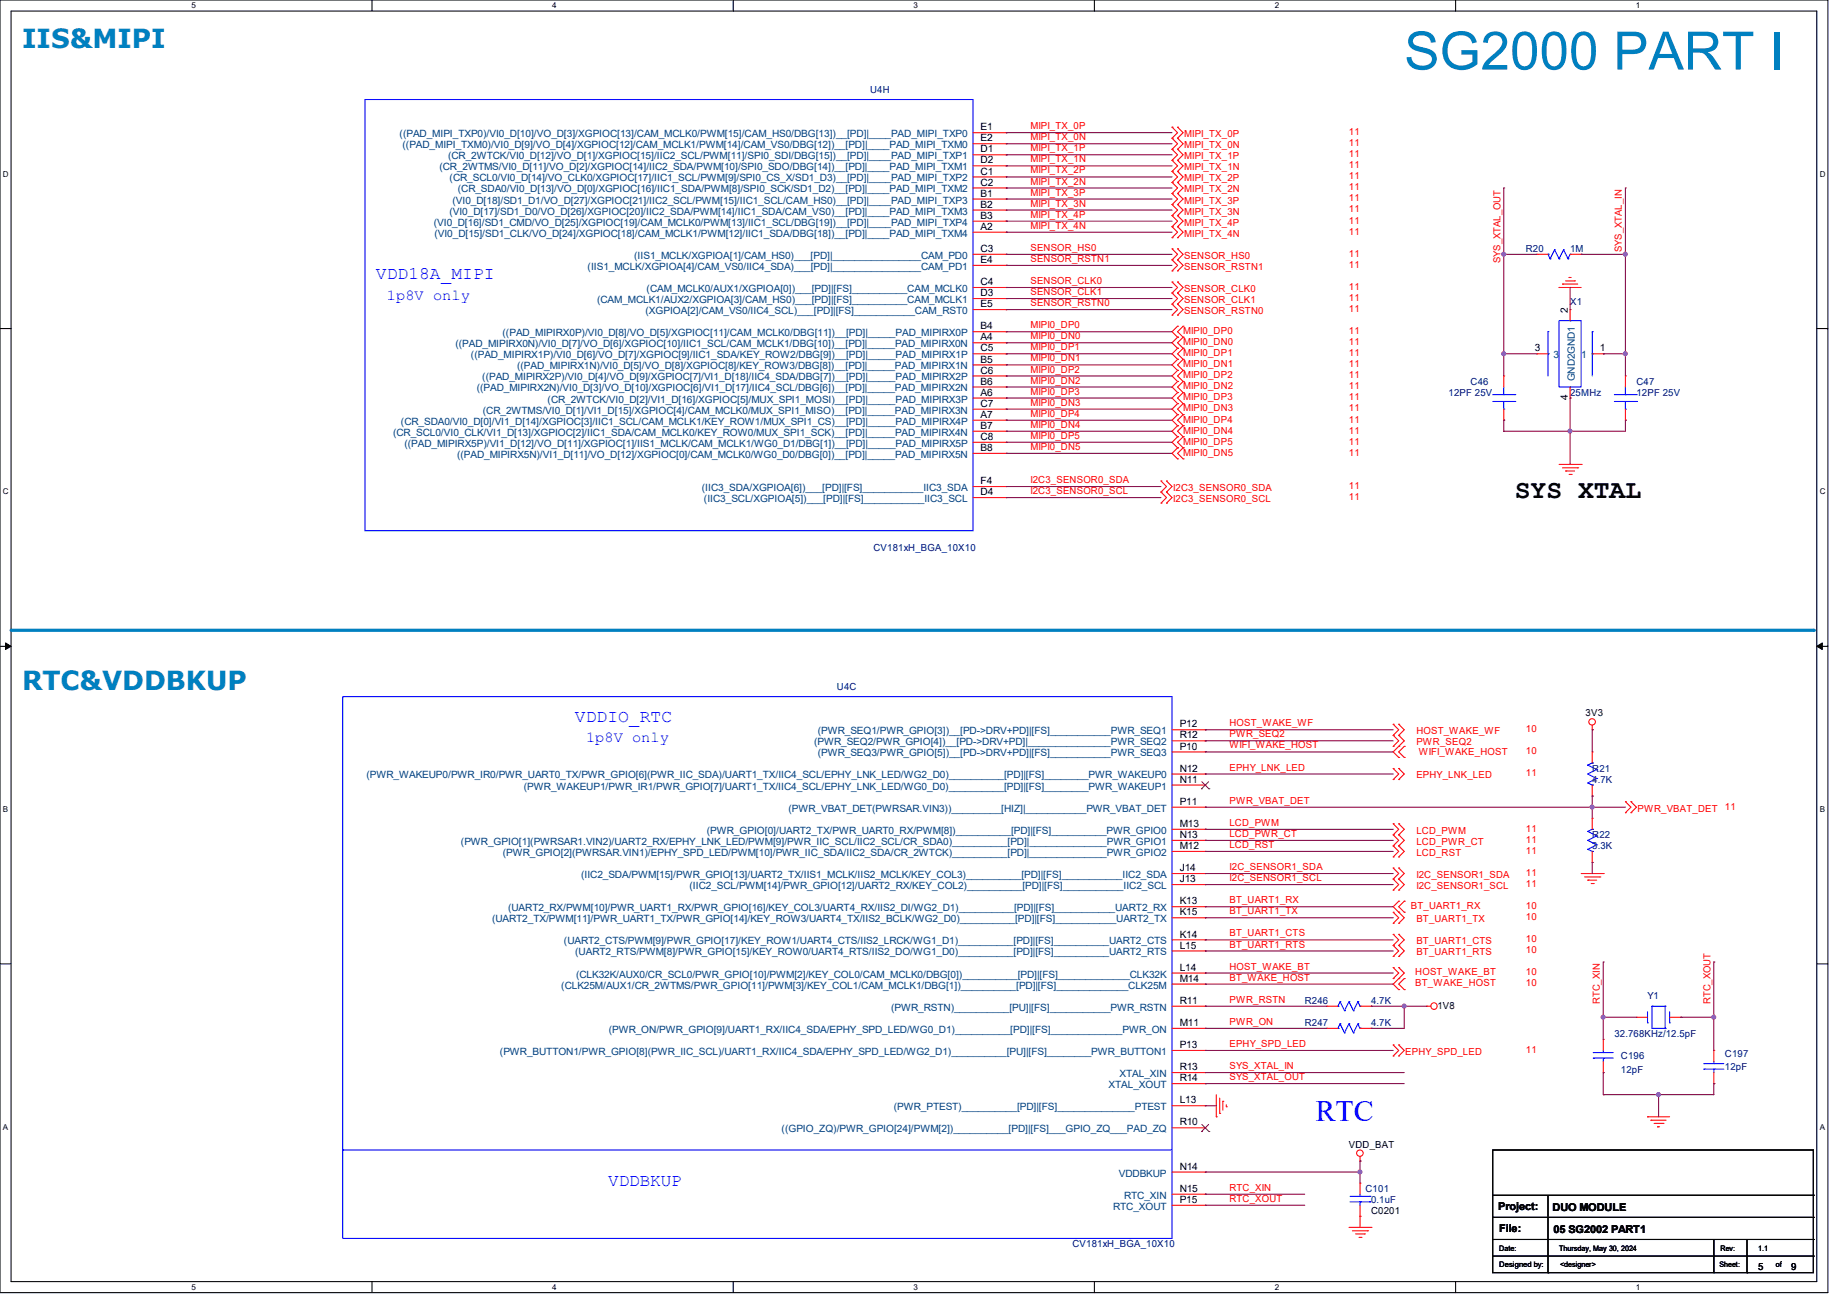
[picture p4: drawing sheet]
<svg xmlns="http://www.w3.org/2000/svg" width="297mm" height="210mm" viewBox="0 0 297 210" stroke-linecap="round" stroke-linejoin="round" font-family="sans-serif">
<defs><g id="words">
<text font-size="8.5" fill="#0080c0" x="225.8" y="11.2">SG2000 PART I</text>
<text font-size="4.8" fill="#00f" x="211.6" y="180.3">RTC</text>
<g font-size="4.2" fill="#0080c0">
<text x="3.6" y="7.8">IIS&amp;MIPI</text>
<text x="3.6" y="110.9">RTC&amp;VDDBKUP</text>
</g>
<text font-size="4.2" x="243.6" y="80">SYS XTAL</text>
<g font-size="2.8" fill="#00f">
<text x="60.5" y="44.9">VDD18A_MIPI</text>
<text x="92.5" y="116">VDDIO_RTC</text>
<text x="97.8" y="190.7">VDDBKUP</text>
</g>
<g font-size="2.5" fill="#00f">
<text x="62.2" y="48.2">1p8V only</text>
<text x="94.2" y="119.3">1p8V only</text>
</g>
<g font-size="1.7">
<text x="240.9" y="194.5">Project:</text>
<text x="249.6" y="194.7">DUO MODULE</text>
<text x="241.1" y="198.1">File:</text>
<text x="249.8" y="198.2">05 SG2002 PART1</text>
</g>
<g font-size="1.6" fill="#000080">
<text x="139.9" y="14.9">U4H</text>
<text x="245.4" y="40.6">R20</text>
<text x="252.5" y="40.6">1M</text>
<text x="252.5" y="49.1">X1</text>
<text x="232.9" y="63.7">12PF 25V</text>
<text x="236.5" y="61.9">C46</text>
<text x="252.5" y="63.7">25MHz</text>
<text x="263.1" y="61.9">C47</text>
<text x="263.1" y="63.7">12PF 25V</text>
<text x="140.5" y="88.6">CV181xH_BGA_10X10</text>
<text x="134.6" y="111">U4C</text>
<text x="256" y="124.1">R21</text>
<text x="256" y="125.9">4.7K</text>
<text x="256" y="134.8">R22</text>
<text x="256" y="136.6">3.3K</text>
<text x="209.8" y="161.5">R246</text>
<text x="220.5" y="161.5">4.7K</text>
<text x="264.9" y="160.6">Y1</text>
<text x="209.8" y="165">R247</text>
<text x="220.5" y="165">4.7K</text>
<text x="259.6" y="166.8">32.768KHz/12.5pF</text>
<text x="260.6" y="170.3">C196</text>
<text x="260.6" y="172.5">12pF</text>
<text x="277.4" y="170">C197</text>
<text x="277.4" y="172.1">12pF</text>
<text x="219.6" y="191.7">C101</text>
<text x="220.5" y="193.5">0.1uF</text>
<text x="172.5" y="200.6">CV181xH_BGA_10X10</text>
</g>
<g font-size="1.6" fill="#004080">
<text x="64.3" y="22.1">((PAD_MIPI_TXP0)/VI0_D[10]/VO_D[3]/XGPIOC[13]/CAM_MCLK0/PWM[15]/CAM_HS0/DBG[13])__[PD]|____PAD_MIPI_TXP0</text>
<text x="64.7" y="23.8">((PAD_MIPI_TXM0)/VI0_D[9]/VO_D[4]/XGPIOC[12]/CAM_MCLK1/PWM[14]/CAM_VS0/DBG[12])__[PD]|____PAD_MIPI_TXM0</text>
<text x="70.7" y="27.4">(CR_2WTMS/VI0_D[11]/VO_D[2]/XGPIOC[14]/IIC2_SDA/PWM[10]/SPI0_SDO/DBG[14])__[PD]|____PAD_MIPI_TXM1</text>
<text x="72.1" y="25.6">(CR_2WTCK/VI0_D[12]/VO_D[1]/XGPIOC[15]/IIC2_SCL/PWM[11]/SPI0_SDI/DBG[15])__[PD]|____PAD_MIPI_TXP1</text>
<text x="72.3" y="29.2">(CR_SCL0/VI0_D[14]/VO_CLK0/XGPIOC[17]/IIC1_SCL/PWM[9]/SPI0_CS_X/SD1_D3)__[PD]|____PAD_MIPI_TXP2</text>
<text x="72.3" y="34.5">(VI0_D[17]/SD1_D0/VO_D[26]/XGPIOC[20]/IIC2_SDA/PWM[14]/IIC1_SDA/CAM_VS0)__[PD]|____PAD_MIPI_TXM3</text>
<text x="72.8" y="32.7">(VI0_D[18]/SD1_D1/VO_D[27]/XGPIOC[21]/IIC2_SCL/PWM[15]/IIC1_SCL/CAM_HS0)__[PD]|____PAD_MIPI_TXP3</text>
<text x="73.6" y="30.9">(CR_SDA0/VI0_D[13]/VO_D[0]/XGPIOC[16]/IIC1_SDA/PWM[8]/SPI0_SCK/SD1_D2)__[PD]|____PAD_MIPI_TXM2</text>
<text x="69.8" y="36.3">(VI0_D[16]/SD1_CMD/VO_D[25]/XGPIOC[19]/CAM_MCLK0/PWM[13]/IIC1_SCL/DBG[19])__[PD]|____PAD_MIPI_TXP4</text>
<text x="69.8" y="38.1">(VI0_D[15]/SD1_CLK/VO_D[24]/XGPIOC[18]/CAM_MCLK1/PWM[12]/IIC1_SDA/DBG[18])__[PD]|____PAD_MIPI_TXM4</text>
<text x="102" y="41.6">(IIS1_MCLK/XGPIOA[1]/CAM_HS0)___[PD]|________________CAM_PD0</text>
<text x="94.5" y="43.4">(IIS1_MCLK/XGPIOA[4]/CAM_VS0/IIC4_SDA)___[PD]|________________CAM_PD1</text>
<text x="104" y="46.9">(CAM_MCLK0/AUX1/XGPIOA[0])___[PD]|[FS]__________CAM_MCLK0</text>
<text x="96" y="48.7">(CAM_MCLK1/AUX2/XGPIOA[3]/CAM_HS0)___[PD]|[FS]__________CAM_MCLK1</text>
<text x="103.8" y="50.5">(XGPIOA[2]/CAM_VS0/IIC4_SCL)___[PD]|[FS]___________CAM_RST0</text>
<text x="73.2" y="55.8">((PAD_MIPIRX0N)/VI0_D[7]/VO_D[6]/XGPIOC[10]/IIC1_SCL/CAM_MCLK1/DBG[10])__[PD]|_____PAD_MIPIRX0N</text>
<text x="75.7" y="57.6">((PAD_MIPIRX1P)/VI0_D[6]/VO_D[7]/XGPIOC[9]/IIC1_SDA/KEY_ROW2/DBG[9])__[PD]|_____PAD_MIPIRX1P</text>
<text x="80.8" y="54.1">((PAD_MIPIRX0P)/VI0_D[8]/VO_D[5]/XGPIOC[11]/CAM_MCLK0/DBG[11])__[PD]|_____PAD_MIPIRX0P</text>
<text x="83.1" y="59.4">((PAD_MIPIRX1N)/VI0_D[5]/VO_D[8]/XGPIOC[8]/KEY_ROW3/DBG[8])__[PD]|_____PAD_MIPIRX1N</text>
<text x="249.8" y="57.6">3</text>
<text x="254.3" y="57.6">1</text>
<text x="76.7" y="62.9">((PAD_MIPIRX2N)/VI0_D[3]/VO_D[10]/XGPIOC[6]/VI1_D[17]/IIC4_SCL/DBG[6])__[PD]|_____PAD_MIPIRX2N</text>
<text x="77.6" y="61.2">((PAD_MIPIRX2P)/VI0_D[4]/VO_D[9]/XGPIOC[7]/VI1_D[18]/IIC4_SDA/DBG[7])__[PD]|_____PAD_MIPIRX2P</text>
<text x="88.1" y="64.7">(CR_2WTCK/VI0_D[2]/VI1_D[16]/XGPIOC[5]/MUX_SPI1_MOSI)__[PD]|_____PAD_MIPIRX3P</text>
<text x="253.2" y="61.3" transform="rotate(-90 253.2 61.3)">GND2GND1</text>
<text x="63.2" y="70.1">(CR_SCL0/VI0_CLK/VI1_D[13]/XGPIOC[2]/IIC1_SDA/CAM_MCLK0/KEY_ROW0/MUX_SPI1_SCK)__[PD]|_____PAD_MIPIRX4N</text>
<text x="64.5" y="68.3">(CR_SDA0/VI0_D[0]/VI1_D[14]/XGPIOC[3]/IIC1_SCL/CAM_MCLK1/KEY_ROW1/MUX_SPI1_CS)__[PD]|_____PAD_MIPIRX4P</text>
<text x="65" y="71.8">((PAD_MIPIRX5P)/VI1_D[12]/VO_D[11]/XGPIOC[1]/IIS1_MCLK/CAM_MCLK1/WG0_D1/DBG[1])__[PD]|_____PAD_MIPIRX5P</text>
<text x="77.6" y="66.5">(CR_2WTMS/VI0_D[1]/VI1_D[15]/XGPIOC[4]/CAM_MCLK0/MUX_SPI1_MISO)__[PD]|_____PAD_MIPIRX3N</text>
<text x="73.5" y="73.6">((PAD_MIPIRX5N)/VI1_D[11]/VO_D[12]/XGPIOC[0]/CAM_MCLK0/WG0_D0/DBG[0])__[PD]|_____PAD_MIPIRX5N</text>
<text x="112.9" y="79">(IIC3_SDA/XGPIOA[6])___[PD]|[FS]___________IIC3_SDA</text>
<text x="113.2" y="80.7">(IIC3_SCL/XGPIOA[5])___[PD]|[FS]___________IIC3_SCL</text>
<text x="130.9" y="119.8">(PWR_SEQ2/PWR_GPIO[4])__[PD-&gt;DRV+PD]|_______________PWR_SEQ2</text>
<text x="131.5" y="118.1">(PWR_SEQ1/PWR_GPIO[3])__[PD-&gt;DRV+PD]|[FS]___________PWR_SEQ1</text>
<text x="58.9" y="125.2">(PWR_WAKEUP0/PWR_IR0/PWR_UART0_TX/PWR_GPIO[6](PWR_IIC_SDA)/UART1_TX/IIC4_SCL/EPHY_LNK_LED/WG2_D0)__________[PD]|[FS]________PWR_WAKEUP0</text>
<text x="131.5" y="121.6">(PWR_SEQ3/PWR_GPIO[5])__[PD-&gt;DRV+PD]|[FS]___________PWR_SEQ3</text>
<text x="84.2" y="127">(PWR_WAKEUP1/PWR_IR1/PWR_GPIO[7]/UART1_TX/IIC4_SCL/EPHY_LNK_LED/WG0_D0)__________[PD]|[FS]________PWR_WAKEUP1</text>
<text x="126.8" y="130.5">(PWR_VBAT_DET(PWRSAR.VIN3))_________[HIZ]|___________PWR_VBAT_DET</text>
<text x="74.1" y="135.8">(PWR_GPIO[1](PWRSAR1.VIN2)/UART2_RX/EPHY_LNK_LED/PWM[9]/PWR_IIC_SCL/IIC2_SCL/CR_SDA0)__________[PD]|______________PWR_GPIO1</text>
<text x="80.9" y="137.6">(PWR_GPIO[2](PWRSAR.VIN1)/EPHY_SPD_LED/PWM[10]/PWR_IIC_SDA/IIC2_SDA/CR_2WTCK)__________[PD]|______________PWR_GPIO2</text>
<text x="113.7" y="134.1">(PWR_GPIO[0]/UART2_TX/PWR_UART0_RX/PWM[8])__________[PD]|[FS]__________PWR_GPIO0</text>
<text x="93.4" y="141.2">(IIC2_SDA/PWM[15]/PWR_GPIO[13]/UART2_TX/IIS1_MCLK/IIS2_MCLK/KEY_COL3)__________[PD]|[FS]___________IIC2_SDA</text>
<text x="110.9" y="143">(IIC2_SCL/PWM[14]/PWR_GPIO[12]/UART2_RX/KEY_COL2)__________[PD]|[FS]___________IIC2_SCL</text>
<text x="79.1" y="148.3">(UART2_TX/PWM[11]/PWR_UART1_TX/PWR_GPIO[14]/KEY_ROW3/UART4_TX/IIS2_BCLK/WG2_D0)__________[PD]|[FS]___________UART2_TX</text>
<text x="81.7" y="146.5">(UART2_RX/PWM[10]/PWR_UART1_RX/PWR_GPIO[16]/KEY_COL3/UART4_RX/IIS2_DI/WG2_D1)__________[PD]|[FS]___________UART2_RX</text>
<text x="90.7" y="151.8">(UART2_CTS/PWM[9]/PWR_GPIO[17]/KEY_ROW1/UART4_CTS/IIS2_LRCK/WG1_D1)__________[PD]|[FS]__________UART2_CTS</text>
<text x="92.5" y="153.6">(UART2_RTS/PWM[8]/PWR_GPIO[15]/KEY_ROW0/UART4_RTS/IIS2_DO/WG1_D0)__________[PD]|[FS]__________UART2_RTS</text>
<text x="90.3" y="159">(CLK25M/AUX1/CR_2WTMS/PWR_GPIO[11]/PWM[3]/KEY_COL1/CAM_MCLK1/DBG[1])__________[PD]|[FS]_____________CLK25M</text>
<text x="92.6" y="157.2">(CLK32K/AUX0/CR_SCL0/PWR_GPIO[10]/PWM[2]/KEY_COL0/CAM_MCLK0/DBG[0])__________[PD]|[FS]_____________CLK32K</text>
<text x="97.9" y="166.1">(PWR_ON/PWR_GPIO[9]/UART1_RX/IIC4_SDA/EPHY_SPD_LED/WG0_D1)__________[PD]|[FS]_____________PWR_ON</text>
<text x="143.3" y="162.5">(PWR_RSTN)__________[PU]|[FS]___________PWR_RSTN</text>
<text x="80.4" y="169.6">(PWR_BUTTON1/PWR_GPIO[8](PWR_IIC_SCL)/UART1_RX/IIC4_SDA/EPHY_SPD_LED/WG2_D1)__________[PU]|[FS]________PWR_BUTTON1</text>
<text x="180" y="173.2">XTAL_XIN</text>
<text x="143.7" y="178.5">(PWR_PTEST)__________[PD]|[FS]______________PTEST</text>
<text x="178.3" y="175">XTAL_XOUT</text>
<text x="125.7" y="182.1">((GPIO_ZQ)/PWR_GPIO[24]/PWM[2])__________[PD]|[FS]___GPIO_ZQ___PAD_ZQ</text>
<text x="179.9" y="189.2">VDDBKUP</text>
<text x="179" y="194.5">RTC_XOUT</text>
<text x="180.8" y="192.7">RTC_XIN</text>
</g>
<g font-size="1.6">
<text x="157.7" y="21">E1</text>
<text x="157.7" y="22.7">E2</text>
<text x="157.7" y="24.5">D1</text>
<text x="157.7" y="26.3">D2</text>
<text x="157.7" y="28.1">C1</text>
<text x="157.7" y="29.8">C2</text>
<text x="157.7" y="31.6">B1</text>
<text x="157.7" y="33.4">B2</text>
<text x="157.7" y="35.2">B3</text>
<text x="157.7" y="37">A2</text>
<text x="157.7" y="40.5">C3</text>
<text x="157.7" y="42.3">E4</text>
<text x="157.7" y="45.8">C4</text>
<text x="157.7" y="47.6">D3</text>
<text x="157.7" y="49.4">E5</text>
<text x="157.7" y="53">B4</text>
<text x="252.1" y="50.3" transform="rotate(-90 252.1 50.3)">2</text>
<text x="157.7" y="54.7">A4</text>
<text x="157.7" y="56.5">C5</text>
<text x="157.7" y="58.3">B5</text>
<text x="246.8" y="56.5">3</text>
<text x="257.3" y="56.5">1</text>
<text x="157.7" y="60.1">C6</text>
<text x="157.7" y="61.8">B6</text>
<text x="157.7" y="63.6">A6</text>
<text x="157.7" y="65.4">C7</text>
<text x="252.1" y="64.3" transform="rotate(-90 252.1 64.3)">4</text>
<text x="157.7" y="67.2">A7</text>
<text x="157.7" y="69">B7</text>
<text x="157.7" y="70.7">C8</text>
<text x="157.7" y="72.5">B8</text>
<text x="157.7" y="77.9">F4</text>
<text x="157.7" y="79.6">D4</text>
<text x="189.7" y="117">P12</text>
<text x="189.7" y="118.7">R12</text>
<text x="255" y="115.1">3V3</text>
<text x="189.7" y="120.5">P10</text>
<text x="189.7" y="124.1">N12</text>
<text x="189.7" y="125.9">N11</text>
<text x="189.7" y="129.4">P11</text>
<text x="189.7" y="133">M13</text>
<text x="189.7" y="134.7">N13</text>
<text x="189.7" y="136.5">M12</text>
<text x="189.7" y="140.1">J14</text>
<text x="189.7" y="141.9">J13</text>
<text x="189.7" y="145.4">K13</text>
<text x="189.7" y="147.2">K15</text>
<text x="189.7" y="150.7">K14</text>
<text x="189.7" y="152.5">L15</text>
<text x="189.7" y="156.1">L14</text>
<text x="189.7" y="157.9">M14</text>
<text x="189.7" y="161.4">R11</text>
<text x="189.7" y="165">M11</text>
<text x="231.1" y="162.2">1V8</text>
<text x="189.7" y="168.5">P13</text>
<text x="189.7" y="172.1">R13</text>
<text x="189.7" y="173.9">R14</text>
<text x="189.7" y="177.4">L13</text>
<text x="189.7" y="181">R10</text>
<text x="216.9" y="184.6">VDD_BAT</text>
<text x="189.7" y="188.1">N14</text>
<text x="189.7" y="191.6">N15</text>
<text x="189.7" y="193.4">P15</text>
<text x="220.5" y="195.2">C0201</text>
<text x="282.7" y="204.1">5</text>
<text x="288" y="204.1">9</text>
</g>
<g font-size="1.6" fill="#f00">
<text x="165.7" y="22.6">MIPI_TX_0N</text>
<text x="165.7" y="20.8">MIPI_TX_0P</text>
<text x="190.4" y="22.1">MIPI_TX_0P</text>
<text x="190.4" y="23.8">MIPI_TX_0N</text>
<text x="216.9" y="21.7">11</text>
<text x="216.9" y="23.5">11</text>
<text x="165.7" y="24.3">MIPI_TX_1P</text>
<text x="165.7" y="26.1">MIPI_TX_1N</text>
<text x="165.7" y="27.9">MIPI_TX_2P</text>
<text x="165.7" y="29.7">MIPI_TX_2N</text>
<text x="190.4" y="25.6">MIPI_TX_1P</text>
<text x="190.4" y="27.4">MIPI_TX_1N</text>
<text x="190.4" y="29.2">MIPI_TX_2P</text>
<text x="216.9" y="25.3">11</text>
<text x="216.9" y="27.1">11</text>
<text x="216.9" y="28.8">11</text>
<text x="165.7" y="31.5">MIPI_TX_3P</text>
<text x="165.7" y="35">MIPI_TX_4P</text>
<text x="165.7" y="33.2">MIPI_TX_3N</text>
<text x="190.4" y="30.9">MIPI_TX_2N</text>
<text x="190.4" y="32.7">MIPI_TX_3P</text>
<text x="190.4" y="34.5">MIPI_TX_3N</text>
<text x="216.9" y="30.6">11</text>
<text x="216.9" y="32.4">11</text>
<text x="216.9" y="34.2">11</text>
<text x="216.9" y="35.9">11</text>
<text x="165.7" y="36.8">MIPI_TX_4N</text>
<text x="165.7" y="40.3">SENSOR_HS0</text>
<text x="190.4" y="36.3">MIPI_TX_4P</text>
<text x="190.4" y="38.1">MIPI_TX_4N</text>
<text x="190.4" y="41.6">SENSOR_HS0</text>
<text x="216.9" y="37.7">11</text>
<text x="216.9" y="41.3">11</text>
<text x="260.8" y="40.6" transform="rotate(-90 260.8 40.6)">SYS_XTAL_IN</text>
<text x="165.7" y="45.7">SENSOR_CLK0</text>
<text x="165.7" y="47.5">SENSOR_CLK1</text>
<text x="165.7" y="42.1">SENSOR_RSTN1</text>
<text x="190.4" y="46.9">SENSOR_CLK0</text>
<text x="190.4" y="43.4">SENSOR_RSTN1</text>
<text x="216.9" y="46.6">11</text>
<text x="216.9" y="43.1">11</text>
<text x="241.3" y="42.3" transform="rotate(-90 241.3 42.3)">SYS_XTAL_OUT</text>
<text x="165.7" y="52.8">MIPI0_DP0</text>
<text x="165.7" y="49.2">SENSOR_RSTN0</text>
<text x="190.2" y="53.7">MIPI0_DP0</text>
<text x="190.4" y="50.5">SENSOR_RSTN0</text>
<text x="190.4" y="48.7">SENSOR_CLK1</text>
<text x="216.9" y="53.7">11</text>
<text x="216.9" y="50.2">11</text>
<text x="216.9" y="48.4">11</text>
<text x="165.7" y="59.9">MIPI0_DP2</text>
<text x="165.7" y="58.1">MIPI0_DN1</text>
<text x="165.7" y="54.6">MIPI0_DN0</text>
<text x="165.7" y="56.3">MIPI0_DP1</text>
<text x="190.2" y="59.1">MIPI0_DN1</text>
<text x="190.2" y="57.3">MIPI0_DP1</text>
<text x="190.2" y="55.5">MIPI0_DN0</text>
<text x="216.9" y="59.1">11</text>
<text x="216.9" y="57.3">11</text>
<text x="216.9" y="55.5">11</text>
<text x="165.7" y="61.7">MIPI0_DN2</text>
<text x="165.7" y="65.2">MIPI0_DN3</text>
<text x="165.7" y="63.5">MIPI0_DP3</text>
<text x="190.2" y="64.4">MIPI0_DP3</text>
<text x="190.2" y="62.6">MIPI0_DN2</text>
<text x="190.2" y="60.8">MIPI0_DP2</text>
<text x="216.9" y="64.4">11</text>
<text x="216.9" y="62.6">11</text>
<text x="216.9" y="60.8">11</text>
<text x="165.7" y="68.8">MIPI0_DN4</text>
<text x="165.7" y="67">MIPI0_DP4</text>
<text x="165.7" y="70.6">MIPI0_DP5</text>
<text x="190.2" y="66.2">MIPI0_DN3</text>
<text x="190.2" y="69.7">MIPI0_DN4</text>
<text x="190.2" y="67.9">MIPI0_DP4</text>
<text x="190.2" y="71.5">MIPI0_DP5</text>
<text x="216.9" y="66.2">11</text>
<text x="216.9" y="69.7">11</text>
<text x="216.9" y="67.9">11</text>
<text x="216.9" y="71.5">11</text>
<text x="165.7" y="77.7">I2C3_SENSOR0_SDA</text>
<text x="165.7" y="72.3">MIPI0_DN5</text>
<text x="190.2" y="73.3">MIPI0_DN5</text>
<text x="216.9" y="73.3">11</text>
<text x="165.7" y="79.5">I2C3_SENSOR0_SCL</text>
<text x="188.6" y="79">I2C3_SENSOR0_SDA</text>
<text x="188.6" y="80.7">I2C3_SENSOR0_SCL</text>
<text x="216.9" y="78.6">11</text>
<text x="216.9" y="80.4">11</text>
<text x="197.7" y="116.8">HOST_WAKE_WF</text>
<text x="197.7" y="118.6">PWR_SEQ2</text>
<text x="227.8" y="118.1">HOST_WAKE_WF</text>
<text x="227.8" y="119.8">PWR_SEQ2</text>
<text x="245.4" y="117.7">10</text>
<text x="197.7" y="120.4">WIFI_WAKE_HOST</text>
<text x="197.7" y="123.9">EPHY_LNK_LED</text>
<text x="227.8" y="125.2">EPHY_LNK_LED</text>
<text x="228.1" y="121.5">WIFI_WAKE_HOST</text>
<text x="245.4" y="121.3">10</text>
<text x="245.4" y="124.8">11</text>
<text x="197.7" y="129.2">PWR_VBAT_DET</text>
<text x="263.3" y="130.5">PWR_VBAT_DET</text>
<text x="277.4" y="130.2">11</text>
<text x="197.7" y="134.6">LCD_PWR_CT</text>
<text x="197.7" y="136.4">LCD_RST</text>
<text x="197.7" y="132.8">LCD_PWM</text>
<text x="227.8" y="134.1">LCD_PWM</text>
<text x="227.8" y="135.8">LCD_PWR_CT</text>
<text x="227.8" y="137.6">LCD_RST</text>
<text x="245.4" y="133.7">11</text>
<text x="245.4" y="135.5">11</text>
<text x="245.4" y="137.3">11</text>
<text x="197.7" y="141.7">I2C_SENSOR1_SCL</text>
<text x="197.7" y="139.9">I2C_SENSOR1_SDA</text>
<text x="227.8" y="143">I2C_SENSOR1_SCL</text>
<text x="227.8" y="141.2">I2C_SENSOR1_SDA</text>
<text x="245.4" y="142.6">11</text>
<text x="245.4" y="140.8">11</text>
<text x="197.7" y="147">BT_UART1_TX</text>
<text x="197.7" y="145.2">BT_UART1_RX</text>
<text x="226.9" y="146.2">BT_UART1_RX</text>
<text x="227.8" y="148.3">BT_UART1_TX</text>
<text x="245.4" y="146.2">10</text>
<text x="245.4" y="148">10</text>
<text x="197.7" y="155.9">HOST_WAKE_BT</text>
<text x="197.7" y="150.6">BT_UART1_CTS</text>
<text x="197.7" y="152.4">BT_UART1_RTS</text>
<text x="227.8" y="151.8">BT_UART1_CTS</text>
<text x="227.8" y="153.6">BT_UART1_RTS</text>
<text x="245.4" y="151.5">10</text>
<text x="245.4" y="153.3">10</text>
<text x="197.7" y="157.7">BT_WAKE_HOST</text>
<text x="197.7" y="161.2">PWR_RSTN</text>
<text x="227.6" y="158.6">BT_WAKE_HOST</text>
<text x="227.6" y="156.8">HOST_WAKE_BT</text>
<text x="245.4" y="158.6">10</text>
<text x="245.4" y="156.8">10</text>
<text x="257.3" y="161.5" transform="rotate(-90 257.3 161.5)">RTC_XIN</text>
<text x="275" y="161.5" transform="rotate(-90 275 161.5)">RTC_XOUT</text>
<text x="197.7" y="164.8">PWR_ON</text>
<text x="197.7" y="171.9">SYS_XTAL_IN</text>
<text x="197.7" y="168.4">EPHY_SPD_LED</text>
<text x="197.7" y="173.7">SYS_XTAL_OUT</text>
<text x="226" y="169.6">EPHY_SPD_LED</text>
<text x="245.4" y="169.3">11</text>
<text x="197.7" y="191.5">RTC_XIN</text>
<text x="197.7" y="193.3">RTC_XOUT</text>
</g>
<g font-size="1.3">
<text x="30.8" y="1.3">5</text>
<text x="88.8" y="1.3">4</text>
<text x="146.9" y="1.3">3</text>
<text x="205" y="1.3">2</text>
<text x="263.1" y="1.3">1</text>
<text x=".5" y="28.4">D</text>
<text x="292.6" y="28.4">D</text>
<text x=".5" y="79.5">C</text>
<text x="292.6" y="79.5">C</text>
<text x=".5" y="130.6">B</text>
<text x="292.6" y="130.6">B</text>
<text x=".5" y="181.7">A</text>
<text x="292.6" y="181.7">A</text>
<text x="30.8" y="207.4">5</text>
<text x="88.8" y="207.4">4</text>
<text x="146.9" y="207.4">3</text>
<text x="205" y="207.4">2</text>
<text x="263.1" y="207.4">1</text>
</g>
<g font-size="1.2">
<text x="241.1" y="201.2">Date:</text>
<text x="241.1" y="203.7">Designed by:</text>
<text x="250.7" y="201.2">Thursday, May 30, 2024</text>
<text x="250.9" y="203.7">&lt;designer&gt;</text>
<text x="276.5" y="203.7">Sheet:</text>
<text x="276.6" y="201.2">Rev:</text>
<text x="282.7" y="201.2">1.1</text>
<text x="285.5" y="203.7">of</text>
</g>
</g></defs>
<g fill="none" stroke="#000" stroke-width=".17">
<path d="M0 0h293.9v207.9h-293.9zM1.8 1.8h290.3v204.3h-290.3zM59.8 0v1.8M117.9 0v1.8M176 0v1.8M234.1 0v1.8M0 52.8h1.8M292.1 52.8h1.8M0 103.9h1.8M292.1 103.9h1.8M0 155h1.8M292.1 155h1.8"/>
<path d="M59.8 206.1v1.8M117.9 206.1v1.8M176 206.1v1.8M234.1 206.1v1.8"/>
</g>
<path d="M.9 103.4l.9 .5-.9 .5zM292.1 103.9l.9-.5v1z" fill="#000"/>
<path d="M.9 103.4l.9 .5-.9 .5zM292.1 103.9l.9-.5v1z" fill="none" stroke="#000" stroke-width=".16"/>
<path d="M1.8 101.3h289.8" fill="none" stroke="#0080c0" stroke-width=".51"/>
<circle cx="291.6" cy="101.3" r=".25" fill="#0080c0"/>
<g fill="none" stroke="#f00" stroke-width=".17">
<path d="M156.5 21.3h5.3M156.5 23.1h5.3M156.5 24.9h5.3M156.5 26.7h5.3M156.5 28.4h5.3M156.5 30.2h5.3M156.5 32h5.3M156.5 33.8h5.3M156.5 35.6h5.3M156.5 37.3h5.3M161.8 21.3h.1M161.8 23.1h.1"/>
<path d="M161.8 24.9h.1M161.8 26.7h.1M161.8 28.4h.1M161.8 30.2h.1M161.8 32h.1M161.8 33.8h.1M161.8 35.6h.1M161.8 37.3h.1M188.5 20.4h.1M188.5 22.2h.1M188.5 24h.1M188.5 25.8h.1"/>
<path d="M188.5 27.6h.1M188.5 29.3h.1M188.5 31.1h.1M188.5 32.9h.1M188.5 34.7h.1M188.5 36.4h.1M188.5 38.2h.1M188.5 20.4l.9 .9-.9 .9M188.5 22.2l.9 .9-.9 .9M188.5 24l.9 .9-.9 .9M188.5 25.8l.9 .9-.9 .9M188.5 27.6l.9 .8-.9 .9"/>
<path d="M188.5 29.3l.9 .9-.9 .9M188.5 31.1l.9 .9-.9 .9M188.5 32.9l.9 .9-.9 .9M188.5 34.7l.9 .9-.9 .8M188.5 36.4l.9 .9-.9 .9M189.4 20.4h.1M189.4 22.2h.1M189.4 24h.1M189.4 25.8h.1M189.4 27.6h.1M189.4 29.3h.1M189.4 31.1h.1"/>
<path d="M189.4 32.9h.1M189.4 34.7h.1M189.4 36.4h.1M189.4 38.2h.1M189.4 20.4l.8 .9-.8 .9M189.4 22.2l.8 .9-.8 .9M189.4 24l.8 .9-.8 .9M189.4 25.8l.8 .9-.8 .9M189.4 27.6l.8 .8-.8 .9M189.4 29.3l.8 .9-.8 .9M189.4 31.1l.8 .9-.8 .9M189.4 32.9l.8 .9-.8 .9"/>
<path d="M189.4 34.7l.8 .9-.8 .8M189.4 36.4l.8 .9-.8 .9M156.5 46.2h5.3M156.5 40.9h5.3M156.5 42.7h5.3M156.5 48h5.3M156.5 49.8h5.3M156.5 53.3h5.3M156.5 55.1h5.3M156.5 56.9h5.3M156.5 58.7h5.3M161.8 40.9h.1"/>
<path d="M161.8 42.7h.1M161.8 46.2h.1M161.8 48h.1M161.8 49.8h.1M161.8 53.3h.1M161.8 55.1h.1M161.8 56.9h.1M161.8 58.7h.1M188.5 48.9h.1M188.5 50.7h.1M188.5 47.1h.1M188.5 45.3h.1"/>
<path d="M188.5 41.8h.1M188.5 43.6h.1M188.5 40h.1M188.5 48.9l.9 .9-.9 .9M188.5 47.1l.9 .9-.9 .9M188.5 45.3l.9 .9-.9 .9M188.5 41.8l.9 .9-.9 .9M188.5 40l.9 .9-.9 .9M189.4 57.8h.1M189.4 59.6h.1M189.4 56h.1M189.4 54.2h.1"/>
<path d="M189.4 52.5h.1M189.4 48.9h.1M189.4 50.7h.1M189.4 47.1h.1M189.4 45.3h.1M189.4 41.8h.1M189.4 43.6h.1M189.4 40h.1M189.4 57.8l-.9 .9 .9 .9M189.4 56l-.9 .9 .9 .9M189.4 54.2l-.9 .9 .9 .9M189.4 52.5l-.9 .8 .9 .9"/>
<path d="M189.4 59.6l-.9 .9 .9 .8M189.4 48.9l.8 .9-.8 .9M189.4 47.1l.8 .9-.8 .9M189.4 45.3l.8 .9-.8 .9M189.4 41.8l.8 .9-.8 .9M189.4 40l.8 .9-.8 .9M190.2 59.6h.1M190.2 57.8h.1M190.2 56h.1M190.2 54.2h.1M190.2 52.5h.1M190.2 57.8l-.8 .9 .8 .9"/>
<path d="M190.2 56l-.8 .9 .8 .9M190.2 54.2l-.8 .9 .8 .9M190.2 52.5l-.8 .8 .8 .9M190.2 59.6l-.8 .9 .8 .8M247.1 40.9h.1M247.1 56.9h.1M247.1 40.9h1.8M247.1 56.9h1.8M250.7 46.2h.1M250.7 46.2h3.6M251.2 45.7h.1M251.2 45.7h2.5"/>
<path d="M251.8 45.2h1.4M252.3 44.6h.1M252.3 44.6h.3M252.5 49.8h.1M252.5 40.9h1.8M252.5 49.8v1.8M253.2 45.2h.1M254.3 40.9h.1M256 56.9h1.8M257.8 56.9h.1M156.5 60.5h5.3M156.5 62.2h5.3"/>
<path d="M156.5 64h5.3M156.5 65.8h5.3M156.5 67.6h5.3M156.5 69.3h5.3M156.5 71.1h5.3M156.5 72.9h5.3M156.5 78.2h5.3M161.8 60.5h.1M161.8 62.2h.1M161.8 64h.1M161.8 65.8h.1M161.8 67.6h.1"/>
<path d="M161.8 69.3h.1M161.8 71.1h.1M161.8 72.9h.1M161.8 78.2h.1M186.7 77.3h.1M186.7 79.1h.1M186.7 77.3l.9 .9-.9 .9M186.7 79.1l.9 .9-.9 .9M187.6 77.3h.1M187.6 79.1h.1M187.6 77.3l.9 .9-.9 .9M187.6 79.1l.9 .9-.9 .9"/>
<path d="M189.4 64.9h.1M189.4 66.7h.1M189.4 63.1h.1M189.4 61.3h.1M189.4 68.5h.1M189.4 70.2h.1M189.4 72h.1M189.4 73.8h.1M189.4 64.9l-.9 .9 .9 .9M189.4 63.1l-.9 .9 .9 .9M189.4 61.3l-.9 .9 .9 .9M189.4 68.5l-.9 .8 .9 .9"/>
<path d="M189.4 66.7l-.9 .9 .9 .9M189.4 72l-.9 .9 .9 .9M189.4 70.2l-.9 .9 .9 .9M190.2 66.7h.1M190.2 64.9h.1M190.2 63.1h.1M190.2 61.3h.1M190.2 70.2h.1M190.2 68.5h.1M190.2 73.8h.1M190.2 72h.1M190.2 64.9l-.8 .9 .8 .9"/>
<path d="M190.2 63.1l-.8 .9 .8 .9M190.2 61.3l-.8 .9 .8 .9M190.2 68.5l-.8 .8 .8 .9M190.2 66.7l-.8 .9 .8 .9M190.2 72l-.8 .9 .8 .9M190.2 70.2l-.8 .9 .8 .9M241.8 60.5h.1M241.8 67.6h.1M241.8 60.5v1.7M241.8 65.8v1.8M250.7 74.7h3.6M251.2 75.2h2.5"/>
<path d="M251.8 75.7h.1M251.8 75.7h1.4M252.3 76.3h.3M252.5 64h.1M252.5 62.2v1.8M252.6 76.3h.1M253.7 75.2h.1M254.3 74.7h.1M261.4 60.5h.1M261.4 67.6h.1M261.4 60.5v1.7M261.4 65.8v1.8"/>
<path d="M156.5 80h5.3M161.8 80h.1M186.7 80.9h.1M187.6 80.9h.1M188.5 117.3h5.3M188.5 119.1h5.3M193.8 117.3h.1M193.8 119.1h.1M224 116.5h.1M224 118.2h.1M224 116.5l.9 .8-.9 .9M224 118.2l.9 .9-.9 .9"/>
<path d="M224.9 116.5h.1M224.9 118.2h.1M224.9 116.5l.9 .8-.9 .9M224.9 118.2l.9 .9-1.8 1.8 .9 .9M256 117.3h.1M256 116.6v.7M188.5 120.9h5.3M188.5 124.5h5.3M188.5 126.2h5.3M188.5 129.8h5.3M188.5 133.3h5.3M188.5 135.1h5.3"/>
<path d="M188.5 136.9h5.3M193.8 120.9h.1M193.8 124.5h.1M193.8 126.2h.1M193.8 129.8h.1M193.8 133.3h.1M193.8 135.1h.1M193.8 136.9h.1M224 132.5h.1M224 134.2h.1M224 136h.1M224 137.8h.1"/>
<path d="M224 120h.1M224 123.6h.1M224 125.3h.1M224 139.6h.1M224 132.5l.9 .8-.9 .9M224 134.2l.9 .9-.9 .9M224 136l.9 .9-.9 .9M224 123.6l.9 .9-.9 .8M224 139.6l.9 .9-.9 .9M224.9 121.8h.1M224.9 120h.1M224.9 132.5h.1"/>
<path d="M224.9 134.2h.1M224.9 136h.1M224.9 137.8h.1M224.9 123.6h.1M224.9 125.3h.1M224.9 139.6h.1M224.9 132.5l.9 .8-.9 .9M224.9 134.2l.9 .9-.9 .9M224.9 136l.9 .9-.9 .9M224.9 123.6l.9 .9-.9 .8M224.9 139.6l.9 .9-.9 .9M225.8 120h.1"/>
<path d="M225.8 121.8h.1M225.8 120l-.9 .9 .9 .9M256 128h.1M256 120.9h.1M256 138.7h.1M256 131.6h.1M256 120.9v1.8M256 126.2v1.8M256 131.6v1.7M256 136.9v1.8M261.4 128.9h.1M261.4 130.7h.1"/>
<path d="M261.4 128.9l.9 .9-.9 .9M262.3 128.9h.1M262.3 130.7h.1M262.3 128.9l.8 .9-.8 .9M188.5 140.5h5.3M188.5 142.2h5.3M188.5 145.8h5.3M188.5 147.6h5.3M188.5 151.1h5.3M188.5 152.9h5.3M188.5 156.5h5.3M188.5 158.2h5.3"/>
<path d="M193.8 140.5h.1M193.8 142.2h.1M193.8 145.8h.1M193.8 147.6h.1M193.8 151.1h.1M193.8 152.9h.1M193.8 156.5h.1M193.8 158.2h.1M224 157.4h.1M224 155.6h.1M224 146.7h.1M224 148.5h.1"/>
<path d="M224 150.2h.1M224 152h.1M224 153.8h.1M224 141.4h.1M224 143.1h.1M224 155.6l.9 .9-.9 .9M224 146.7l.9 .9-.9 .9M224 150.2l.9 .9-.9 .9M224 152l.9 .9-.9 .9M224 141.4l.9 .8-.9 .9M224.9 157.4h.1M224.9 159.1h.1"/>
<path d="M224.9 155.6h.1M224.9 146.7h.1M224.9 144.9h.1M224.9 148.5h.1M224.9 150.2h.1M224.9 152h.1M224.9 153.8h.1M224.9 141.4h.1M224.9 143.1h.1M224.9 155.6l.9 .9-1.8 1.7 .9 .9M224.9 144.9l-.9 .9 1.8 1.8-.9 .9M224.9 150.2l.9 .9-.9 .9"/>
<path d="M224.9 152l.9 .9-.9 .9M224.9 141.4l.9 .8-.9 .9M225.8 159.1h.1M225.8 157.4h.1M225.8 144.9h.1M225.8 146.7h.1M225.8 157.4l-.9 .8 .9 .9M225.8 144.9l-.9 .9 .9 .9M254.3 140.5h3.5M254.8 141h2.5M255.3 141.5h.1M255.3 141.5h1.5"/>
<path d="M255.9 142.1h.3M256.2 142.1h.1M257.3 141h.1M257.8 140.5h.1M188.5 161.8h5.3M188.5 165.4h5.3M188.5 168.9h5.3M188.5 172.5h5.3M188.5 174.2h5.3M188.5 177.8h5.3M193.8 161.8h.1M193.8 165.4h.1"/>
<path d="M193.8 168.9h.1M193.8 172.5h.1M193.8 174.2h.1M193.8 177.8h.1M195.6 179.6h.1M195.6 176v3.6M196.1 179h.1M196.1 176.6v2.4M196.6 177.1h.1M196.6 177.1v1.4M197.2 178h.1M197.2 177.6v.4"/>
<path d="M213.4 161.8h.1M213.4 165.4h.1M213.4 161.8h1.7M213.4 165.4h1.7M218.7 161.8h1.8M218.7 165.4h1.8M220.5 161.8h.1M220.5 165.4h.1M224 168h.1M224 169.8h.1M224 168l.9 .9-.9 .9M224.9 168h.1"/>
<path d="M224.9 169.8h.1M224.9 168l.9 .9-.9 .9M229.4 161.8h.1M229.4 161.8h.7M257.8 167.1h.1M257.8 172.5h.1M257.8 167.1v1.8M257.8 170.7v1.8M263.1 163.6h.1M263.1 163.6h1.8M264.9 179.6h.1M264.9 179.6h3.6"/>
<path d="M268.5 163.6h1.8M270.3 163.6h.1M275.6 168.9h.1M275.6 174.2h.1M275.6 168.9v1.8M275.6 172.5v1.7M188.5 181.4h5.3M188.5 188.5h5.3M188.5 192h5.3M188.5 193.8h5.3M193.8 181.4h.1M193.8 188.5h.1"/>
<path d="M193.8 192h.1M193.8 193.8h.1M216.9 197.4h3.6M217.5 197.9h2.4M218 198.4h1.4M218.5 199h.4M218.7 195.6h.1M218.7 186.7h.1M218.7 190.2h.1M218.7 186v.7M218.7 190.2v1.8M218.7 193.8v3.6"/>
<path d="M218.9 199h.1M219.4 198.4h.1M219.9 197.9h.1M220.5 197.4h.1M265.5 180.1h.1M265.5 180.1h2.4M266 180.6h1.4M266.5 181.2h.1M266.5 181.2h.4M267.4 180.6h.1"/>
<circle cx="256" cy="116.1" r=".52"/>
<circle cx="230.6" cy="161.8" r=".52"/>
<circle cx="218.7" cy="185.4" r=".52"/>
</g>
<g fill="none" stroke="#000" stroke-width=".17">
<path d="M240 184.9h51.6v19.7h-51.6zM240 192.2h51.6M240 195.7h51.6M240 199.3h51.6M248.9 192.2v12.4M275.6 199.3v5.3M280.9 199.3v5.3M291.6 192.2h.1M291.6 195.7h.1M291.6 199.3h.1M240 202h51.6M248.9 204.6h.1"/>
<path d="M275.6 204.6h.1M280.9 204.6h.1M291.6 202h.1"/>
</g>
<g fill="none" stroke="#00f" stroke-width=".17">
<path d="M58.7 16h97.8v69.3h-97.8zM248.9 40.9h.1M248.9 56.9h.1M248.9 53.3h.1M248.9 40.9l.4 .7M248.9 53.3v7.2M249.3 41.6h.1M250 40.2h.1M250 40.2l.7 1.4M250 40.2l-.7 1.4M250.7 51.6h3.6v10.6h-3.6zM250.7 41.6h.1"/>
<path d="M251.4 40.2h.1M251.4 40.2l.7 1.4M251.4 40.2l-.7 1.4M252.1 41.6h.1M252.5 40.9h.1M252.5 51.6h.1M252.5 40.9l-.4 .7M256 56.9h.1M256 53.3h.1M256 53.3v7.2M240 64.6h3.6M240 63.5h3.6"/>
<path d="M241.8 65.8h.1M241.8 63.5h.1M241.8 62.2v1.3M241.8 64.6v1.2M243.6 64.6h.1M243.6 63.5h.1M252.5 62.2h.1M259.6 64.6h3.5M259.6 63.5h3.5M261.4 65.8h.1M261.4 63.5h.1M261.4 62.2v1.3"/>
<path d="M261.4 64.6v1.2M263.1 64.6h.1M263.1 63.5h.1M55.1 112h133.4v87.1h-133.4zM255.3 125.9h.1M255.3 124.5h.1M255.3 123h.1M255.3 136.6h.1M255.3 135.1h.1M255.3 133.7h.1M255.3 125.9l.7 .3M255.3 124.5l1.5 .7"/>
<path d="M255.3 123l1.5 .7M255.3 136.6l.7 .3M255.3 135.1l1.5 .7M255.3 133.7l1.5 .7M256 122.7h.1M256 126.2h.1M256 133.3h.1M256 136.9h.1M256 122.7l-.7 .3M256 133.3l-.7 .4M256.8 123.7h.1M256.8 125.2h.1"/>
<path d="M256.8 134.4h.1M256.8 135.8h.1M256.8 123.7l-1.5 .8M256.8 125.2l-1.5 .7M256.8 134.4l-1.5 .7M256.8 135.8l-1.5 .8M215.1 161.8h.1M215.1 165.4h.1M215.5 161.1h.1M215.5 164.6h.1M215.5 161.1l.7 1.4M215.5 161.1l-.4 .7"/>
<path d="M215.5 164.6l.7 1.5M215.5 164.6l-.4 .8M216.2 162.5h.1M216.2 166.1h.1M216.9 161.1h.1M216.9 164.6h.1M216.9 161.1l.7 1.4M216.9 161.1l-.7 1.4M216.9 164.6l.7 1.5M216.9 164.6l-.7 1.5M217.6 162.5h.1M217.6 166.1h.1"/>
<path d="M218.4 161.1h.1M218.4 164.6h.1M218.4 161.1l-.8 1.4M218.4 161.1l.3 .7M218.4 164.6l-.8 1.5M218.4 164.6l.3 .8M218.7 161.8h.1M218.7 165.4h.1M256.2 170.1h.1M256.2 169.2h.1M256.2 170.1h3.2M256.2 169.2h3.2"/>
<path d="M257.8 169.2h.1M257.8 170.1h.1M257.8 168.9v.3M257.8 170.1v.6M264.9 164.5h.1M264.9 162.7v1.8M265.6 165.4h.1M265.6 161.8h.1M265.6 165.4h2.2M265.6 161.8v3.6M265.6 161.8h2.2M267.8 165.4h.1"/>
<path d="M267.8 161.8h.1M267.8 161.8v3.6M268.5 164.5h.1M268.5 162.7v1.8M274 171.9h.1M274 171h.1M274 171.9h3.2M274 171h3.2M275.6 171h.1M275.6 171.9h.1M275.6 170.7v.3M275.6 171.9v.6"/>
<path d="M55.1 184.9h.1M55.1 184.9h133.4M217.1 193.3h3.2M217.1 192.4h3.2M218.7 192.4h.1M218.7 193.3h.1M218.7 192v.4M218.7 193.3v.5M220.3 193.3h.1M220.3 192.4h.1"/>
</g>
<path d="M193.2 126.8h.1M193.3 125.7l1.1 1.1M194.4 125.7l-1.2 1.1M194.4 126.8h.1M193.2 181.9h.1M193.3 180.8l1.1 1.1M194.4 180.8l-1.2 1.1M194.4 181.9h.1" fill="none" stroke="#804000" stroke-width=".16"/>
<path d="M241.8 56.9h.1M241.8 56.9h5.3M241.8 56.9v3.6M257.8 56.9h.1M257.8 56.9h3.6M261.4 56.9h.1M261.4 56.9v3.6M252.5 64h.1M252.5 69.3h.1M252.5 64v5.3M261.4 67.6h.1M261.4 67.6v1.7h-8.9" fill="none" stroke="#800040" stroke-width=".17"/>
<circle cx="252.5" cy="69.3" r=".32" fill="#f0f"/>
<circle cx="252.5" cy="69.3" r=".32" fill="none" stroke="#f0f" stroke-width=".17"/>
<g fill="none" stroke="#800040" stroke-width=".17">
<path d="M241.8 30.2h.1M241.8 30.2v10.7M261.4 30.2h.1M261.4 30.2v26.7M252.5 46.2h.1M252.5 46.2v3.6M254.3 40.9h.1M254.3 40.9h7.1M261.4 40.9h.1M241.8 67.6h.1M241.8 69.3h.1M241.8 67.6v1.7"/>
<path d="M241.8 69.3h10.7M252.5 69.3h.1M252.5 69.3v5.4"/>
</g>
<circle cx="261.3" cy="56.9" r=".32" fill="#f0f"/>
<circle cx="261.3" cy="56.9" r=".32" fill="none" stroke="#f0f" stroke-width=".17"/>
<circle cx="261.3" cy="40.9" r=".32" fill="#f0f"/>
<circle cx="261.3" cy="40.9" r=".32" fill="none" stroke="#f0f" stroke-width=".17"/>
<path d="M241.8 40.9h.1M241.8 40.9h5.3M241.8 40.9v16" fill="none" stroke="#800040" stroke-width=".17"/>
<circle cx="241.8" cy="56.9" r=".32" fill="#f0f"/>
<circle cx="241.8" cy="56.9" r=".32" fill="none" stroke="#f0f" stroke-width=".17"/>
<circle cx="241.8" cy="40.9" r=".32" fill="#f0f"/>
<circle cx="241.8" cy="40.9" r=".32" fill="none" stroke="#f0f" stroke-width=".17"/>
<g fill="none" stroke="#800040" stroke-width=".17">
<path d="M193.8 117.3h.1M193.8 119.1h.1M193.8 117.3h30.2M193.8 119.1h30.2M193.8 120.9h.1M193.8 135.1h.1M193.8 136.9h.1M193.8 133.3h.1M193.8 124.5h.1M193.8 120.9h30.2M193.8 135.1h30.2M193.8 136.9h30.2"/>
<path d="M193.8 133.3h30.2M193.8 124.5h30.2M193.8 158.2h.1M193.8 156.5h.1M193.8 158.2h30.2M193.8 156.5h30.2M193.8 172.5h.1M193.8 168.9h.1M193.8 165.4h.1M193.8 161.8h.1M193.8 177.8h.1M193.8 174.2h.1"/>
<path d="M193.8 172.5h32M193.8 168.9h30.2M193.8 165.4h19.6M193.8 161.8h19.6M193.8 177.8h1.8M193.8 174.2h32M193.8 192h.1M193.8 188.5h.1M193.8 192h16M193.8 188.5h24.9"/>
</g>
<circle cx="218.7" cy="188.4" r=".32" fill="#f0f"/>
<circle cx="218.7" cy="188.4" r=".32" fill="none" stroke="#f0f" stroke-width=".17"/>
<path d="M220.5 165.4h.1M220.5 161.8h.1M220.5 165.4h5.3M220.5 161.8h8.9M225.8 161.8h.1M193.8 193.8h.1M193.8 193.8h16" fill="none" stroke="#800040" stroke-width=".17"/>
<circle cx="225.8" cy="161.8" r=".32" fill="#f0f"/>
<circle cx="225.8" cy="161.8" r=".32" fill="none" stroke="#f0f" stroke-width=".17"/>
<path d="M257.8 154.7h.1M257.8 154.7v12.4M225.8 161.8h.1M225.8 161.8v3.6M257.8 163.6h.1M257.8 163.6h5.3M218.7 188.5h.1M218.7 188.5v1.7" fill="none" stroke="#800040" stroke-width=".17"/>
<circle cx="257.8" cy="163.6" r=".32" fill="#f0f"/>
<circle cx="257.8" cy="163.6" r=".32" fill="none" stroke="#f0f" stroke-width=".17"/>
<path d="M275.6 154.7h.1M275.6 154.7v8.9" fill="none" stroke="#800040" stroke-width=".17"/>
<circle cx="275.6" cy="163.6" r=".32" fill="#f0f"/>
<circle cx="275.6" cy="163.6" r=".32" fill="none" stroke="#f0f" stroke-width=".17"/>
<path d="M257.8 176h.1M257.8 176h17.8M266.7 176h.1M266.7 176v3.6M270.3 163.6h.1M270.3 163.6h5.3M275.6 163.6h.1M275.6 163.6v5.3" fill="none" stroke="#800040" stroke-width=".17"/>
<circle cx="266.7" cy="176" r=".32" fill="#f0f"/>
<circle cx="266.7" cy="176" r=".32" fill="none" stroke="#f0f" stroke-width=".17"/>
<g fill="none" stroke="#800040" stroke-width=".17">
<path d="M256 117.3h.1M256 117.3v3.6M193.8 129.8h.1M193.8 129.8h67.6M256 129.8h.1M256 128h.1M256 138.7h.1M256 128v3.6M256 138.7v1.8M257.8 172.5h.1M257.8 172.5v3.5M275.6 174.2h.1"/>
<path d="M275.6 174.2v1.8"/>
</g>
<circle cx="256" cy="129.8" r=".32" fill="#f0f"/>
<circle cx="256" cy="129.8" r=".32" fill="none" stroke="#f0f" stroke-width=".17"/>
<g fill="none" stroke="#800040" stroke-width=".17">
<path d="M161.8 24.9h.1M161.8 26.7h.1M161.8 28.4h.1M161.8 23.1h.1M161.8 21.3h.1M161.8 30.2h.1M161.8 32h.1M161.8 35.6h.1M161.8 33.8h.1M161.8 37.3h.1M161.8 24.9h26.7M161.8 26.7h26.7"/>
<path d="M161.8 28.4h26.7M161.8 23.1h26.7M161.8 21.3h26.7M161.8 30.2h26.7M161.8 32h26.7M161.8 35.6h26.7M161.8 33.8h26.7M161.8 37.3h26.7M161.8 58.7h.1M161.8 55.1h.1M161.8 56.9h.1M161.8 53.3h.1"/>
<path d="M161.8 46.2h.1M161.8 49.8h.1M161.8 48h.1M161.8 42.7h.1M161.8 40.9h.1M161.8 58.7h26.7M161.8 55.1h26.7M161.8 56.9h26.7M161.8 53.3h26.7M161.8 46.2h26.7M161.8 49.8h26.7M161.8 48h26.7"/>
<path d="M161.8 42.7h26.7M161.8 40.9h26.7M161.8 78.2h.1M161.8 60.5h.1M161.8 62.2h.1M161.8 69.3h.1M161.8 65.8h.1M161.8 67.6h.1M161.8 64h.1M161.8 71.1h.1M161.8 72.9h.1M161.8 78.2h24.9"/>
<path d="M161.8 60.5h26.7M161.8 62.2h26.7M161.8 69.3h26.7M161.8 65.8h26.7M161.8 67.6h26.7M161.8 64h26.7M161.8 71.1h26.7M161.8 72.9h26.7M161.8 80h.1M161.8 80h24.9M193.8 147.6h.1M193.8 145.8h.1"/>
<path d="M193.8 151.1h.1M193.8 152.9h.1M193.8 142.2h.1M193.8 140.5h.1M193.8 147.6h30.2M193.8 145.8h30.2M193.8 151.1h30.2M193.8 152.9h30.2M193.8 142.2h30.2M193.8 140.5h30.2M218.7 186.7h.1M218.7 186.7v1.8"/>
</g>
<circle cx="252.5" cy="69.3" r=".32" fill="#f0f"/>
<circle cx="252.5" cy="69.3" r=".32" fill="none" stroke="#f0f" stroke-width=".17"/>
<circle cx="261.3" cy="56.9" r=".32" fill="#f0f"/>
<circle cx="261.3" cy="56.9" r=".32" fill="none" stroke="#f0f" stroke-width=".17"/>
<circle cx="261.3" cy="40.9" r=".32" fill="#f0f"/>
<circle cx="261.3" cy="40.9" r=".32" fill="none" stroke="#f0f" stroke-width=".17"/>
<circle cx="241.8" cy="56.9" r=".32" fill="#f0f"/>
<circle cx="241.8" cy="56.9" r=".32" fill="none" stroke="#f0f" stroke-width=".17"/>
<circle cx="241.8" cy="40.9" r=".32" fill="#f0f"/>
<circle cx="241.8" cy="40.9" r=".32" fill="none" stroke="#f0f" stroke-width=".17"/>
<circle cx="218.7" cy="188.4" r=".32" fill="#f0f"/>
<circle cx="218.7" cy="188.4" r=".32" fill="none" stroke="#f0f" stroke-width=".17"/>
<circle cx="225.8" cy="161.8" r=".32" fill="#f0f"/>
<circle cx="225.8" cy="161.8" r=".32" fill="none" stroke="#f0f" stroke-width=".17"/>
<circle cx="257.8" cy="163.6" r=".32" fill="#f0f"/>
<circle cx="257.8" cy="163.6" r=".32" fill="none" stroke="#f0f" stroke-width=".17"/>
<circle cx="275.6" cy="163.6" r=".32" fill="#f0f"/>
<circle cx="275.6" cy="163.6" r=".32" fill="none" stroke="#f0f" stroke-width=".17"/>
<circle cx="266.7" cy="176" r=".32" fill="#f0f"/>
<circle cx="266.7" cy="176" r=".32" fill="none" stroke="#f0f" stroke-width=".17"/>
<circle cx="256" cy="129.8" r=".32" fill="#f0f"/>
<circle cx="256" cy="129.8" r=".32" fill="none" stroke="#f0f" stroke-width=".17"/>
<use href="#words"/>
</svg>
